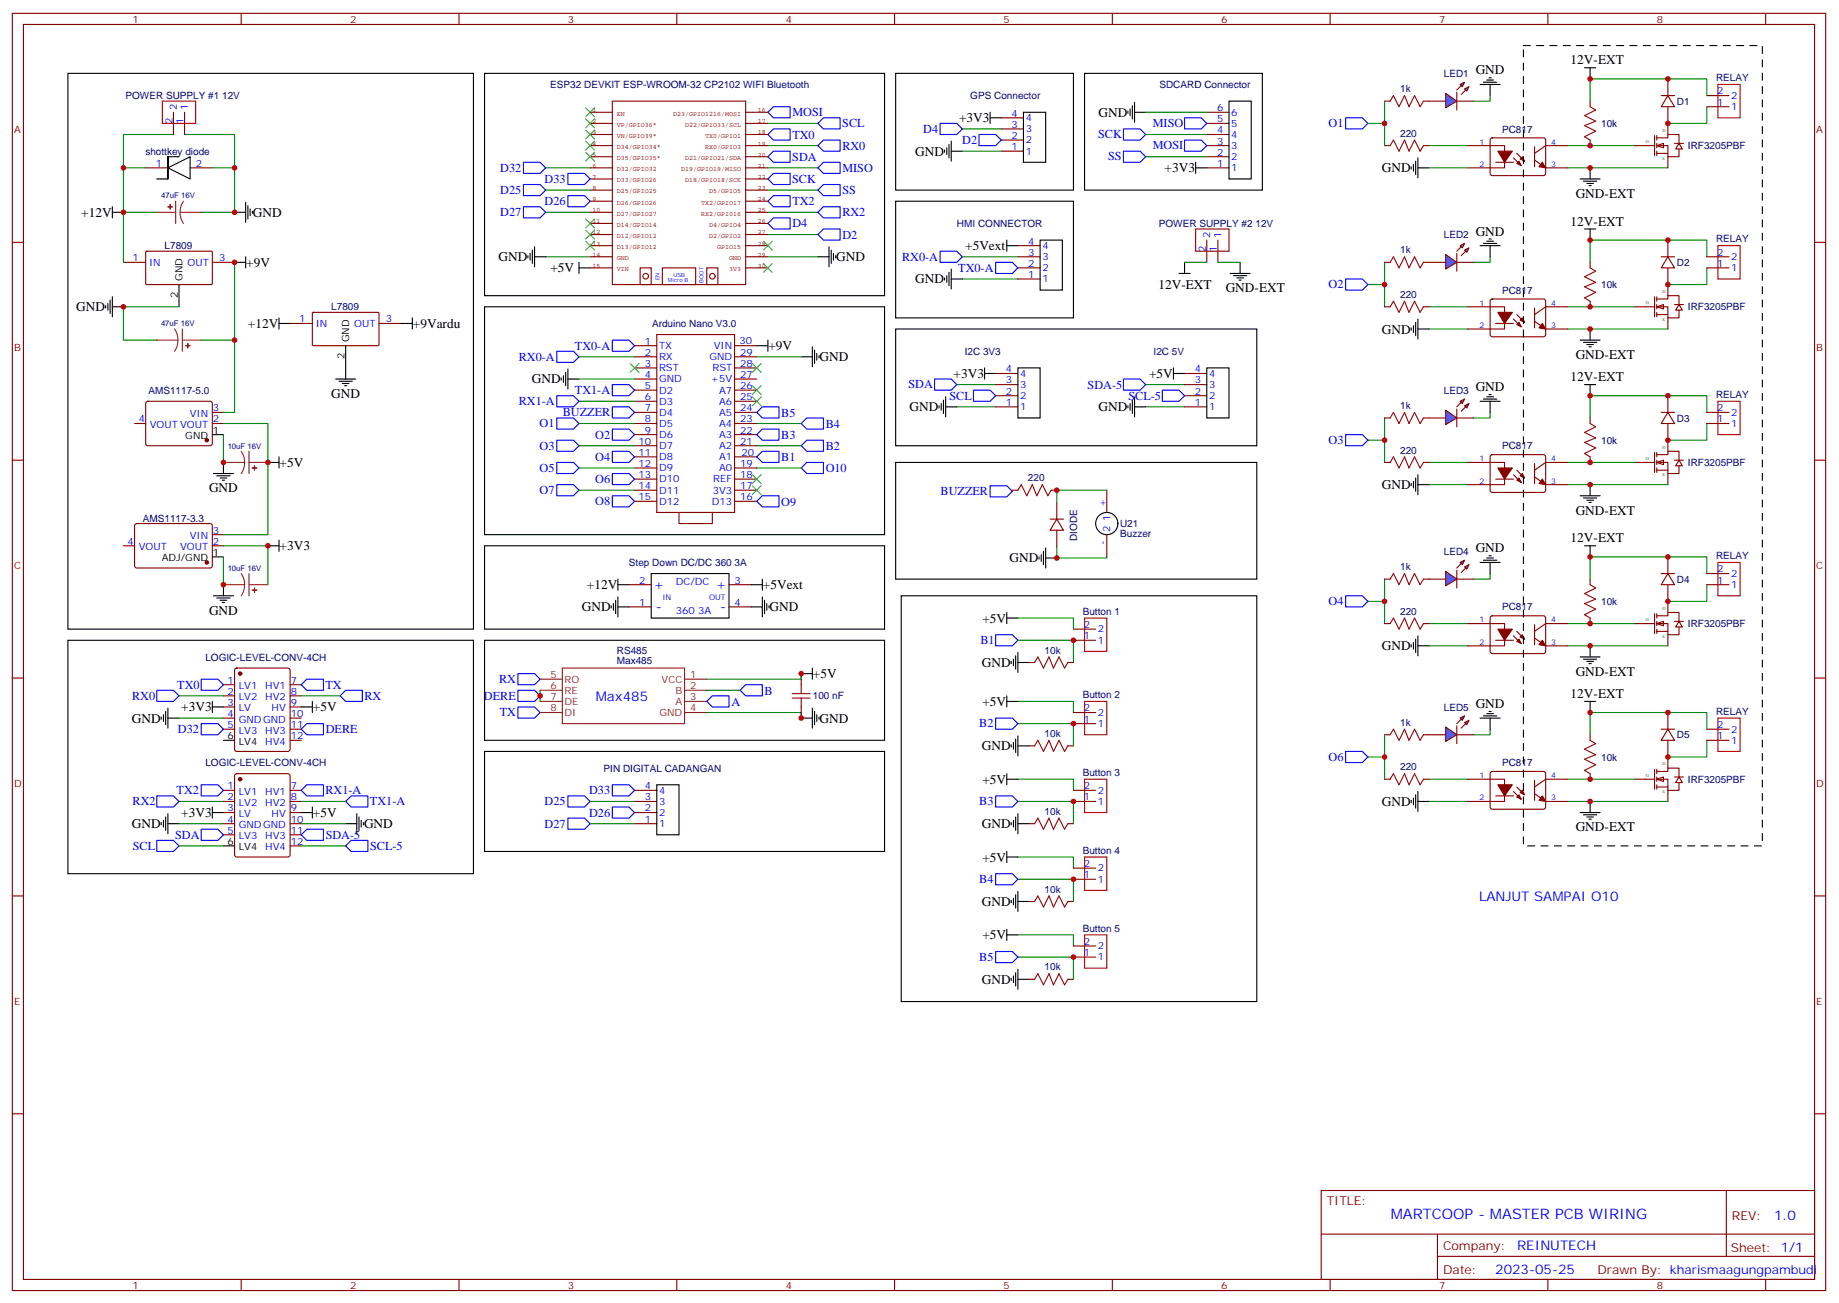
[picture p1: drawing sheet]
<svg xmlns="http://www.w3.org/2000/svg" width="584mm" height="414mm" viewBox="0 0 584 414" stroke-linecap="round" stroke-linejoin="round" font-family="sans-serif">
<defs><g id="words">
<text font-size="4.6" fill="#00f" x="441.6" y="386.9">MARTCOOP - MASTER PCB WIRING</text>
<g font-size="4.2">
<text x="468.5" y="23.6">GND</text>
<text x="498.7" y="20.4">12V-EXT</text>
<text x="304.5" y="38.8">+3V3</text>
<text x="348.8" y="37">GND</text>
<text x="290.6" y="49.4">GND</text>
<text x="369.8" y="54.7">+3V3</text>
<text x="438.7" y="54.7">GND</text>
<text x="500.3" y="62.8">GND-EXT</text>
<text x="25.8" y="68.8">+12V</text>
<text x="80.3" y="68.8">GND</text>
<text x="498.7" y="71.6">12V-EXT</text>
<text x="468.5" y="74.8">GND</text>
<text x="158.3" y="82.9">GND</text>
<text x="265.5" y="82.9">GND</text>
<text x="306.4" y="79.4">+5Vext</text>
<text x="78.2" y="84.7">+9V</text>
<text x="174.8" y="86.5">+5V</text>
<text x="290.6" y="90">GND</text>
<text x="367.8" y="91.7">12V-EXT</text>
<text x="389.2" y="92.8">GND-EXT</text>
<text x="24.2" y="98.8">GND</text>
<text x="78.7" y="104.1">+12V</text>
<text x="131.1" y="104.1">+9Vardu</text>
<text x="438.7" y="105.9">GND</text>
<text x="244" y="111.1">+9V</text>
<text x="500.3" y="113.9">GND-EXT</text>
<text x="260.2" y="114.7">GND</text>
<text x="302.7" y="119.9">+3V3</text>
<text x="364.8" y="120">+5V</text>
<text x="168.9" y="121.7">GND</text>
<text x="468.5" y="124.1">GND</text>
<text x="498.7" y="121">12V-EXT</text>
<text x="105.2" y="126.3">GND</text>
<text x="288.8" y="130.5">GND</text>
<text x="348.8" y="130.5">GND</text>
<text x="88.8" y="148.2">+5V</text>
<text x="438.7" y="155.2">GND</text>
<text x="66.4" y="156.3">GND</text>
<text x="500.3" y="163.3">GND-EXT</text>
<text x="498.7" y="172.1">12V-EXT</text>
<text x="88.8" y="174.7">+3V3</text>
<text x="320.5" y="178.5">GND</text>
<text x="468.5" y="175.3">GND</text>
<text x="186.3" y="187">+12V</text>
<text x="242.2" y="187">+5Vext</text>
<text x="66.4" y="195.1">GND</text>
<text x="184.7" y="194">GND</text>
<text x="244.3" y="194">GND</text>
<text x="311.9" y="197.6">+5V</text>
<text x="438.7" y="206.4">GND</text>
<text x="258.1" y="215.2">+5V</text>
<text x="311.7" y="211.7">GND</text>
<text x="500.3" y="214.5">GND-EXT</text>
<text x="498.7" y="221.5">12V-EXT</text>
<text x="57.6" y="225.8">+3V3</text>
<text x="99.3" y="225.8">+5V</text>
<text x="311.9" y="224">+5V</text>
<text x="468.5" y="224.7">GND</text>
<text x="41.8" y="229.3">GND</text>
<text x="260.2" y="229.3">GND</text>
<text x="311.7" y="238.1">GND</text>
<text x="311.9" y="248.7">+5V</text>
<text x="438.7" y="255.8">GND</text>
<text x="41.8" y="262.8">GND</text>
<text x="57.6" y="259.3">+3V3</text>
<text x="99.3" y="259.3">+5V</text>
<text x="115.6" y="262.8">GND</text>
<text x="311.7" y="262.8">GND</text>
<text x="500.3" y="263.9">GND-EXT</text>
<text x="311.9" y="273.4">+5V</text>
<text x="311.7" y="287.5">GND</text>
<text x="311.9" y="298.1">+5V</text>
<text x="311.7" y="312.2">GND</text>
</g>
<g font-size="4.2" fill="#00f">
<text x="207.5" y="187">+</text>
<text x="227.2" y="187">+</text>
<text x="208.2" y="194">-</text>
<text x="228.6" y="194">-</text>
<text x="189.1" y="222.6">Max485</text>
<text x="469.6" y="286.1">LANJUT SAMPAI O10</text>
<text x="563.3" y="387.1">1.0</text>
<text x="481.7" y="396.6">REINUTECH</text>
<text x="474.7" y="404.5">2023-05-25</text>
</g>
<g font-size="3.9" fill="#00f">
<text x="251.6" y="36.9">MOSI</text>
<text x="267.4" y="40.4">SCL</text>
<text x="366" y="40.4">MISO</text>
<text x="421.8" y="40.4">O1</text>
<text x="251.6" y="44">TX0</text>
<text x="267.4" y="47.5">RX0</text>
<text x="293.1" y="42.1">D4</text>
<text x="305.5" y="45.7">D2</text>
<text x="348.7" y="43.8">SCK</text>
<text x="366" y="47.4">MOSI</text>
<text x="251.5" y="51.1">SDA</text>
<text x="351.8" y="50.9">SS</text>
<text x="158.8" y="54.5">D32</text>
<text x="172.9" y="58">D33</text>
<text x="251.5" y="58.1">SCK</text>
<text x="267.4" y="54.5">MISO</text>
<text x="158.8" y="61.6">D25</text>
<text x="172.9" y="65.1">D26</text>
<text x="251.6" y="65.1">TX2</text>
<text x="267.4" y="61.7">SS</text>
<text x="158.8" y="68.6">D27</text>
<text x="267.4" y="68.6">RX2</text>
<text x="251.6" y="72.2">D4</text>
<text x="267.4" y="75.7">D2</text>
<text x="286.4" y="82.7">RX0-A</text>
<text x="304.2" y="86.3">TX0-A</text>
<text x="421.8" y="91.5">O2</text>
<text x="182.5" y="111">TX0-A</text>
<text x="164.7" y="114.5">RX0-A</text>
<text x="182.5" y="125.1">TX1-A</text>
<text x="288.5" y="123.2">SDA</text>
<text x="345.3" y="123.3">SDA-5</text>
<text x="164.7" y="128.6">RX1-A</text>
<text x="301.5" y="126.8">SCL</text>
<text x="358.3" y="126.9">SCL-5</text>
<text x="171.3" y="135.7">O1</text>
<text x="178.7" y="132.1">BUZZER</text>
<text x="248" y="132.2">B5</text>
<text x="262.2" y="135.8">B4</text>
<text x="171.3" y="142.7">O3</text>
<text x="189" y="139.2">O2</text>
<text x="248" y="139.3">B3</text>
<text x="262.2" y="142.8">B2</text>
<text x="421.8" y="140.9">O3</text>
<text x="171.3" y="149.8">O5</text>
<text x="189" y="146.2">O4</text>
<text x="248" y="146.3">B1</text>
<text x="262.2" y="149.9">O10</text>
<text x="189" y="153.3">O6</text>
<text x="171.3" y="156.8">O7</text>
<text x="189" y="160.4">O8</text>
<text x="248" y="160.5">O9</text>
<text x="298.6" y="157.2">BUZZER</text>
<text x="421.8" y="192">O4</text>
<text x="311.3" y="204.4">B1</text>
<text x="56.3" y="218.5">TX0</text>
<text x="103.4" y="218.6">TX</text>
<text x="158.4" y="216.7">RX</text>
<text x="242.7" y="220.4">B</text>
<text x="42" y="222.1">RX0</text>
<text x="115.7" y="222.2">RX</text>
<text x="153.6" y="222.1">DERE</text>
<text x="158.7" y="227.3">TX</text>
<text x="232.3" y="224">A</text>
<text x="56.5" y="232.7">D32</text>
<text x="103.4" y="232.7">DERE</text>
<text x="310.9" y="230.9">B2</text>
<text x="421.8" y="241.4">O6</text>
<text x="42.1" y="255.6">RX2</text>
<text x="56.1" y="252">TX2</text>
<text x="103.3" y="252.1">RX1-A</text>
<text x="117.5" y="255.6">TX1-A</text>
<text x="172.9" y="255.6">D25</text>
<text x="187" y="252.1">D33</text>
<text x="310.9" y="255.6">B3</text>
<text x="172.9" y="262.7">D27</text>
<text x="187" y="259.1">D26</text>
<text x="42.2" y="269.7">SCL</text>
<text x="55.6" y="266.1">SDA</text>
<text x="103.4" y="266.1">SDA-5</text>
<text x="117.5" y="269.7">SCL-5</text>
<text x="310.9" y="280.3">B4</text>
<text x="310.9" y="305">B5</text>
</g>
<g font-size="3.9" fill="#800">
<text x="421.3" y="382.4">TITLE:</text>
<text x="549.9" y="387.1">REV:</text>
<text x="458.2" y="396.6">Company:</text>
<text x="549.5" y="397.2">Sheet: 1/1</text>
<text x="458.2" y="404.3">Date:</text>
<text x="507.2" y="404.4">Drawn By: kharismaagungpambudi</text>
</g>
<g font-size="3.2" fill="#800">
<text x="42" y="7.2">1</text>
<text x="111.2" y="7.2">2</text>
<text x="180.3" y="7.2">3</text>
<text x="249.4" y="7.2">4</text>
<text x="318.6" y="7.2">5</text>
<text x="387.7" y="7.2">6</text>
<text x="456.9" y="7.2">7</text>
<text x="526" y="7.2">8</text>
<text x="4.4" y="42.3">A</text>
<text x="576.7" y="42.3">A</text>
<text x="4.4" y="111.5">B</text>
<text x="576.7" y="111.5">B</text>
<text x="4.4" y="180.6">C</text>
<text x="576.7" y="180.6">C</text>
<text x="4.4" y="249.8">D</text>
<text x="576.7" y="249.8">D</text>
<text x="4.4" y="318.9">E</text>
<text x="576.7" y="318.9">E</text>
<text x="42" y="409">1</text>
<text x="111.2" y="409">2</text>
<text x="180.3" y="409">3</text>
<text x="249.4" y="409">4</text>
<text x="318.6" y="409">5</text>
<text x="387.7" y="409">6</text>
<text x="456.9" y="409">7</text>
<text x="526" y="409">8</text>
</g>
<g font-size="3.2" fill="#000080">
<text x="174.7" y="28">ESP32 DEVKIT ESP-WROOM-32 CP2102 WIFI Bluetooth</text>
<text x="368.1" y="27.9">SDCARD Connector</text>
<text x="444.5" y="29.3">1k</text>
<text x="458.4" y="24.4">LED1</text>
<text x="544.8" y="25.8">RELAY</text>
<text x="39.8" y="31.5">POWER SUPPLY #1 12V</text>
<text x="308.1" y="31.5">GPS Connector</text>
<text x="532.4" y="33.3">D1</text>
<text x="508.4" y="40.3">10k</text>
<text x="444.5" y="43.4">220</text>
<text x="476.9" y="42.1">PC817</text>
<text x="535.9" y="47.4">IRF3205PBF</text>
<text x="46.2" y="49.1">shottkey diode</text>
<text x="303.8" y="72.1">HMI CONNECTOR</text>
<text x="367.9" y="72.1">POWER SUPPLY #2 12V</text>
<text x="458.4" y="75.6">LED2</text>
<text x="544.8" y="76.9">RELAY</text>
<text x="52.3" y="79.1">L7809</text>
<text x="444.5" y="80.4">1k</text>
<text x="532.4" y="84.4">D2</text>
<text x="444.5" y="94.5">220</text>
<text x="476.9" y="93.2">PC817</text>
<text x="508.4" y="91.5">10k</text>
<text x="105.2" y="98.5">L7809</text>
<text x="535.9" y="98.5">IRF3205PBF</text>
<text x="207" y="103.8">Arduino Nano V3.0</text>
<text x="306.3" y="112.6">I2C 3V3</text>
<text x="366.3" y="112.6">I2C 5V</text>
<text x="47.1" y="125">AMS1117-5.0</text>
<text x="458.4" y="125">LED3</text>
<text x="444.5" y="129.8">1k</text>
<text x="544.8" y="126.3">RELAY</text>
<text x="532.4" y="133.8">D3</text>
<text x="444.5" y="143.9">220</text>
<text x="476.9" y="142.6">PC817</text>
<text x="508.4" y="140.8">10k</text>
<text x="535.9" y="147.9">IRF3205PBF</text>
<text x="326.4" y="152.8">220</text>
<text x="45.3" y="165.5">AMS1117-3.3</text>
<text x="355.6" y="167.3">U21</text>
<text x="342" y="171.7" transform="rotate(-90 342 171.7)">DIODE</text>
<text x="355.6" y="170.5">Buzzer</text>
<text x="199.7" y="179.7">Step Down DC/DC 360 3A</text>
<text x="458.4" y="176.1">LED4</text>
<text x="544.8" y="177.4">RELAY</text>
<text x="444.5" y="181">1k</text>
<text x="532.4" y="185">D4</text>
<text x="508.4" y="192">10k</text>
<text x="343.7" y="195.1">Button 1</text>
<text x="444.5" y="195.1">220</text>
<text x="476.9" y="193.7">PC817</text>
<text x="535.9" y="199.1">IRF3205PBF</text>
<text x="65.2" y="209.6">LOGIC-LEVEL-CONV-4CH</text>
<text x="195.8" y="207.6">RS485</text>
<text x="331.7" y="207.4">10k</text>
<text x="195.8" y="210.8">Max485</text>
<text x="258.1" y="222">100 nF</text>
<text x="343.7" y="221.5">Button 2</text>
<text x="458.4" y="225.5">LED5</text>
<text x="544.8" y="226.8">RELAY</text>
<text x="331.7" y="233.9">10k</text>
<text x="444.5" y="230.4">1k</text>
<text x="532.4" y="234.4">D5</text>
<text x="65.2" y="243.1">LOGIC-LEVEL-CONV-4CH</text>
<text x="191.7" y="244.9">PIN DIGITAL CADANGAN</text>
<text x="444.5" y="244.5">220</text>
<text x="476.9" y="243.1">PC817</text>
<text x="508.4" y="241.4">10k</text>
<text x="343.7" y="246.2">Button 3</text>
<text x="535.9" y="248.5">IRF3205PBF</text>
<text x="331.7" y="258.6">10k</text>
<text x="343.7" y="270.9">Button 4</text>
<text x="331.7" y="283.3">10k</text>
<text x="343.7" y="295.6">Button 5</text>
<text x="331.7" y="308">10k</text>
</g>
<g font-size="3.2" fill="#00f">
<text x="545.2" y="30">2</text>
<text x="56.1" y="34.9" transform="rotate(-90 56.1 34.9)">2</text>
<text x="59.7" y="34.9" transform="rotate(-90 59.7 34.9)">1</text>
<text x="386.4" y="35.3">6</text>
<text x="545.2" y="33.5">1</text>
<text x="549.7" y="34.9">1</text>
<text x="549.7" y="31.4">2</text>
<text x="54.7" y="39.4" transform="rotate(-90 54.7 39.4)">2</text>
<text x="58.2" y="39.4" transform="rotate(-90 58.2 39.4)">1</text>
<text x="321.2" y="40.6">3</text>
<text x="321.2" y="37">4</text>
<text x="325.6" y="42">3</text>
<text x="325.6" y="38.5">4</text>
<text x="386.4" y="38.8">5</text>
<text x="390.9" y="40.2">5</text>
<text x="390.9" y="36.7">6</text>
<text x="321.2" y="47.6">1</text>
<text x="321.2" y="44.1">2</text>
<text x="325.6" y="45.5">2</text>
<text x="386.4" y="45.9">3</text>
<text x="386.4" y="42.3">4</text>
<text x="390.9" y="47.3">3</text>
<text x="390.9" y="43.7">4</text>
<text x="49.5" y="52.9">1</text>
<text x="62.1" y="52.9">2</text>
<text x="325.6" y="49">1</text>
<text x="386.4" y="52.9">1</text>
<text x="386.4" y="49.4">2</text>
<text x="390.9" y="50.8">2</text>
<text x="390.9" y="54.3">1</text>
<text x="326.5" y="77.6">4</text>
<text x="384.2" y="75.5" transform="rotate(-90 384.2 75.5)">2</text>
<text x="387.7" y="75.5" transform="rotate(-90 387.7 75.5)">1</text>
<text x="42.1" y="82.9">1</text>
<text x="69.5" y="82.9">3</text>
<text x="326.5" y="81.1">3</text>
<text x="330.9" y="82.5">3</text>
<text x="330.9" y="79">4</text>
<text x="382.8" y="80" transform="rotate(-90 382.8 80)">2</text>
<text x="386.3" y="80" transform="rotate(-90 386.3 80)">1</text>
<text x="545.2" y="81.1">2</text>
<text x="549.7" y="82.5">2</text>
<text x="47.3" y="84.3">IN</text>
<text x="59.6" y="84.3">OUT</text>
<text x="326.5" y="88.2">1</text>
<text x="326.5" y="84.7">2</text>
<text x="330.9" y="89.6">1</text>
<text x="330.9" y="86.1">2</text>
<text x="545.2" y="84.7">1</text>
<text x="549.7" y="86.1">1</text>
<text x="95" y="102.3">1</text>
<text x="100.2" y="103.7">IN</text>
<text x="112.5" y="103.7">OUT</text>
<text x="122.4" y="102.3">3</text>
<text x="204.7" y="109.4">1</text>
<text x="204.7" y="112.9">2</text>
<text x="209.2" y="110.8">TX</text>
<text x="226.6" y="110.8">VIN</text>
<text x="234.8" y="109.2">30</text>
<text x="235" y="112.9">29</text>
<text x="204.7" y="116.4">3</text>
<text x="204.7" y="119.9">4</text>
<text x="209.2" y="114.3">RX</text>
<text x="209.2" y="117.8">RST</text>
<text x="225.2" y="114.3">GND</text>
<text x="226.2" y="117.8">RST</text>
<text x="235" y="116.4">28</text>
<text x="235" y="119.9">27</text>
<text x="319.4" y="118.2">4</text>
<text x="323.9" y="119.6">4</text>
<text x="379.4" y="118.2">4</text>
<text x="383.9" y="119.6">4</text>
<text x="204.7" y="123.5">5</text>
<text x="209.2" y="121.4">GND</text>
<text x="209.2" y="124.9">D2</text>
<text x="225.7" y="121.4">+5V</text>
<text x="228.3" y="124.9">A7</text>
<text x="235" y="123.5">26</text>
<text x="319.4" y="125.2">2</text>
<text x="319.4" y="121.7">3</text>
<text x="323.9" y="123.1">3</text>
<text x="379.4" y="125.2">2</text>
<text x="379.4" y="121.7">3</text>
<text x="383.9" y="123.1">3</text>
<text x="67.6" y="130.5">3</text>
<text x="204.7" y="127">6</text>
<text x="204.7" y="130.5">7</text>
<text x="209.2" y="128.4">D3</text>
<text x="209.2" y="131.9">D4</text>
<text x="228.3" y="128.4">A6</text>
<text x="228.3" y="131.9">A5</text>
<text x="235" y="127">25</text>
<text x="235" y="130.5">24</text>
<text x="319.4" y="128.8">1</text>
<text x="323.9" y="130.2">1</text>
<text x="323.9" y="126.6">2</text>
<text x="379.4" y="128.8">1</text>
<text x="383.9" y="130.2">1</text>
<text x="383.9" y="126.6">2</text>
<text x="545.2" y="130.5">2</text>
<text x="549.7" y="131.9">2</text>
<text x="44.1" y="134.1">4</text>
<text x="47.6" y="135.8">VOUT VOUT</text>
<text x="60.2" y="132.3">VIN</text>
<text x="67.6" y="134.1">2</text>
<text x="204.7" y="134.1">8</text>
<text x="204.7" y="137.6">9</text>
<text x="209.2" y="135.5">D5</text>
<text x="228.3" y="135.5">A4</text>
<text x="235" y="134.1">23</text>
<text x="235" y="137.6">22</text>
<text x="545.2" y="134.1">1</text>
<text x="549.7" y="135.5">1</text>
<text x="202.7" y="141.1">10</text>
<text x="209.2" y="139">D6</text>
<text x="209.2" y="142.5">D7</text>
<text x="228.3" y="139">A3</text>
<text x="228.3" y="142.5">A2</text>
<text x="235" y="141.1">21</text>
<text x="202.7" y="144.6">11</text>
<text x="202.7" y="148.2">12</text>
<text x="209.2" y="146">D8</text>
<text x="209.2" y="149.6">D9</text>
<text x="228.3" y="146">A1</text>
<text x="228.3" y="149.6">A0</text>
<text x="235" y="148.2">19</text>
<text x="235.4" y="144.6">20</text>
<text x="202.7" y="155.2">14</text>
<text x="202.7" y="151.7">13</text>
<text x="209.2" y="153.1">D10</text>
<text x="226.5" y="153.1">REF</text>
<text x="235" y="151.7">18</text>
<text x="235" y="155.2">17</text>
<text x="202.7" y="158.7">15</text>
<text x="209.2" y="156.6">D11</text>
<text x="209.2" y="160.2">D12</text>
<text x="226" y="160.2">D13</text>
<text x="226.3" y="156.6">3V3</text>
<text x="235" y="158.7">16</text>
<text x="351" y="160.9" transform="rotate(-90 351 160.9)">+</text>
<text x="352.5" y="165.4" transform="rotate(-90 352.5 165.4)">1</text>
<text x="40.5" y="172.9">4</text>
<text x="60.2" y="171.1">VIN</text>
<text x="67.6" y="172.9">2</text>
<text x="67.6" y="169.3">3</text>
<text x="351" y="172.9" transform="rotate(-90 351 172.9)">-</text>
<text x="352.5" y="169" transform="rotate(-90 352.5 169)">2</text>
<text x="44" y="174.6">VOUT</text>
<text x="57.2" y="174.6">VOUT</text>
<text x="203" y="185.2">2</text>
<text x="214.5" y="185.6">DC/DC</text>
<text x="233.2" y="185.2">3</text>
<text x="545.2" y="185.2">1</text>
<text x="545.2" y="181.7">2</text>
<text x="549.7" y="183.1">2</text>
<text x="549.7" y="186.6">1</text>
<text x="203" y="192.3">1</text>
<text x="214.5" y="194.7">360 3A</text>
<text x="233.2" y="192.3">4</text>
<text x="344.1" y="202.8">1</text>
<text x="344.1" y="199.3">2</text>
<text x="348.6" y="200.7">2</text>
<text x="348.6" y="204.3">1</text>
<text x="72.3" y="220.5">2</text>
<text x="72.3" y="217">1</text>
<text x="75.8" y="218.7">LV1</text>
<text x="84.2" y="218.7">HV1</text>
<text x="92.3" y="217">7</text>
<text x="92.3" y="220.5">8</text>
<text x="72.3" y="227.5">4</text>
<text x="72.3" y="224">3</text>
<text x="75.8" y="225.8">LV</text>
<text x="75.8" y="222.2">LV2</text>
<text x="84.2" y="222.2">HV2</text>
<text x="86.3" y="225.8">HV</text>
<text x="92.3" y="224">9</text>
<text x="92.3" y="227.5">10</text>
<text x="344.1" y="225.8">2</text>
<text x="348.6" y="227.2">2</text>
<text x="72.3" y="231.1">5</text>
<text x="75.8" y="232.8">LV3</text>
<text x="75.8" y="229.3">GNDGND</text>
<text x="84.2" y="232.8">HV3</text>
<text x="92.3" y="231.1">11</text>
<text x="344.1" y="229.3">1</text>
<text x="348.6" y="230.7">1</text>
<text x="545.2" y="231.1">2</text>
<text x="549.7" y="232.5">2</text>
<text x="84.2" y="236.4">HV4</text>
<text x="92.3" y="234.6">12</text>
<text x="545.2" y="234.6">1</text>
<text x="549.7" y="236">1</text>
<text x="72.3" y="250.5">1</text>
<text x="92.3" y="250.5">7</text>
<text x="204.7" y="250.5">4</text>
<text x="209.2" y="251.9">4</text>
<text x="344.1" y="250.5">2</text>
<text x="348.6" y="251.9">2</text>
<text x="72.3" y="257.5">3</text>
<text x="72.3" y="254">2</text>
<text x="75.8" y="255.8">LV2</text>
<text x="75.8" y="252.2">LV1</text>
<text x="84.2" y="252.2">HV1</text>
<text x="84.2" y="255.8">HV2</text>
<text x="92.3" y="254">8</text>
<text x="92.3" y="257.5">9</text>
<text x="204.7" y="257.5">2</text>
<text x="204.7" y="254">3</text>
<text x="209.2" y="255.4">3</text>
<text x="344.1" y="254">1</text>
<text x="348.6" y="255.4">1</text>
<text x="72.3" y="261.1">4</text>
<text x="75.8" y="262.8">GNDGND</text>
<text x="75.8" y="259.3">LV</text>
<text x="86.3" y="259.3">HV</text>
<text x="92.3" y="261.1">10</text>
<text x="204.7" y="261.1">1</text>
<text x="209.2" y="262.5">1</text>
<text x="209.2" y="258.9">2</text>
<text x="72.3" y="264.6">5</text>
<text x="75.8" y="266.3">LV3</text>
<text x="84.2" y="266.3">HV3</text>
<text x="84.2" y="269.9">HV4</text>
<text x="92.3" y="264.6">11</text>
<text x="92.3" y="268.1">12</text>
<text x="344.1" y="275.2">2</text>
<text x="344.1" y="278.7">1</text>
<text x="348.6" y="280.1">1</text>
<text x="348.6" y="276.6">2</text>
<text x="344.1" y="299.9">2</text>
<text x="344.1" y="303.4">1</text>
<text x="348.6" y="304.8">1</text>
<text x="348.6" y="301.3">2</text>
</g>
<g font-size="3.2">
<text x="57.9" y="89.3" transform="rotate(-90 57.9 89.3)">GND</text>
<text x="56.5" y="94.4" transform="rotate(-90 56.5 94.4)">2</text>
<text x="109.4" y="113.8" transform="rotate(-90 109.4 113.8)">2</text>
<text x="110.8" y="108.7" transform="rotate(-90 110.8 108.7)">GND</text>
<text x="67.6" y="137.6">1</text>
<text x="58.8" y="139.3">GND</text>
<text x="51.3" y="178.2">ADJ/GND</text>
<text x="67.6" y="176.4">1</text>
<text x="72.3" y="234.6">6</text>
<text x="75.8" y="236.4">LV4</text>
<text x="72.3" y="268.1">6</text>
<text x="75.8" y="269.9">LV4</text>
</g>
<g font-size="3.2" fill="#8d2323">
<text x="174.8" y="215.2">5</text>
<text x="219.1" y="215.2">1</text>
<text x="174.8" y="218.7">6</text>
<text x="179.2" y="216.6">RO</text>
<text x="179.2" y="220.1">RE</text>
<text x="210" y="216.6">VCC</text>
<text x="214.5" y="220.1">B</text>
<text x="219.1" y="218.7">2</text>
<text x="174.8" y="222.2">7</text>
<text x="174.8" y="225.8">8</text>
<text x="179.2" y="223.7">DE</text>
<text x="179.2" y="227.2">DI</text>
<text x="209.4" y="227.2">GND</text>
<text x="214.5" y="223.7">A</text>
<text x="219.1" y="222.2">3</text>
<text x="219.1" y="225.8">4</text>
</g>
<g font-size="2.5" fill="#00f">
<text x="469.8" y="45.9">1</text>
<text x="492.5" y="45.9">4</text>
<text x="469.8" y="52.9">2</text>
<text x="492.5" y="52.9">3</text>
<text x="469.8" y="97">1</text>
<text x="492.5" y="97">4</text>
<text x="469.8" y="104.1">2</text>
<text x="492.5" y="104.1">3</text>
<text x="469.8" y="146.4">1</text>
<text x="492.5" y="146.4">4</text>
<text x="469.8" y="153.5">2</text>
<text x="492.5" y="153.5">3</text>
<text x="210.3" y="190.5">IN</text>
<text x="225.1" y="190.5">OUT</text>
<text x="469.8" y="197.6">1</text>
<text x="492.5" y="197.6">4</text>
<text x="469.8" y="204.6">2</text>
<text x="492.5" y="204.6">3</text>
<text x="469.8" y="246.9">1</text>
<text x="492.5" y="246.9">4</text>
<text x="469.8" y="254">2</text>
<text x="492.5" y="254">3</text>
</g>
<g font-size="2.5" fill="#000080">
<text x="51.2" y="63">47uF 16V</text>
<text x="51.1" y="103.5">47uF 16V</text>
<text x="72.3" y="142.3">10uF 16V</text>
<text x="72.3" y="181.2">10uF 16V</text>
</g>
<g font-size="2.1" fill="#840000">
<text x="188.1" y="35.6">1</text>
<text x="240.6" y="35.6">16</text>
<text x="188.1" y="39.1">2</text>
<text x="195.8" y="36.7">EN</text>
<text x="195.8" y="40.2">VP/GPIO36*</text>
<text x="213.7" y="36.7">D23/GPIO1216/MOSI</text>
<text x="217.6" y="40.2">D22/GPIO33/SCL</text>
<text x="240.6" y="39.1">17</text>
<text x="188.1" y="42.7">3</text>
<text x="188.1" y="46.2">4</text>
<text x="195.8" y="43.7">VN/GPIO39*</text>
<text x="195.8" y="47.3">D34/GPIO34*</text>
<text x="223.9" y="43.7">TX0/GPIO1</text>
<text x="223.9" y="47.3">RX0/GPIO3</text>
<text x="240.6" y="42.7">18</text>
<text x="240.6" y="46.2">19</text>
<text x="188.1" y="49.7">5</text>
<text x="188.1" y="53.2">6</text>
<text x="195.8" y="50.8">D35/GPIO35*</text>
<text x="217.6" y="50.8">D21/GPIO21/SDA</text>
<text x="240.6" y="49.7">20</text>
<text x="240.6" y="53.2">21</text>
<text x="188.1" y="56.8">7</text>
<text x="195.8" y="54.3">D32/GPIO32</text>
<text x="195.8" y="57.9">D33/GPIO26</text>
<text x="216.3" y="54.3">D19/GPIO19/MISO</text>
<text x="217.6" y="57.9">D18/GPIO18/SCK</text>
<text x="240.6" y="56.8">22</text>
<text x="188.1" y="60.3">8</text>
<text x="188.1" y="63.8">9</text>
<text x="195.8" y="61.4">D25/GPIO25</text>
<text x="195.8" y="64.9">D26/GPIO26</text>
<text x="222.6" y="64.9">TX2/GPIO17</text>
<text x="225.2" y="61.4">D5/GPIO5</text>
<text x="240.6" y="60.3">23</text>
<text x="240.6" y="63.8">24</text>
<text x="188.1" y="67.3">10</text>
<text x="188.1" y="70.9">11</text>
<text x="195.8" y="68.4">D27/GPIO27</text>
<text x="195.8" y="72">D14/GPIO14</text>
<text x="222.6" y="68.4">RX2/GPI016</text>
<text x="225.2" y="72">D4/GPIO4</text>
<text x="240.6" y="67.3">25</text>
<text x="240.6" y="70.9">26</text>
<text x="188.1" y="74.4">12</text>
<text x="188.1" y="77.9">13</text>
<text x="195.8" y="75.5">D12/GPIO12</text>
<text x="225.2" y="75.5">D2/GPIO2</text>
<text x="240.6" y="74.4">27</text>
<text x="240.6" y="77.9">28</text>
<text x="188.1" y="81.5">14</text>
<text x="195.8" y="79">D13/GPIO12</text>
<text x="195.8" y="82.5">GND</text>
<text x="227.7" y="79">GPIO15</text>
<text x="231.5" y="82.5">GND</text>
<text x="240.6" y="81.5">29</text>
<text x="188.1" y="85">15</text>
<text x="195.8" y="86.1">VIN</text>
<text x="231.5" y="86.1">3V3</text>
<text x="240.6" y="85">30</text>
</g>
<g font-size="1.8" fill="#00f">
<text x="209.4" y="89" transform="rotate(-90 209.4 89)">EN</text>
<text x="212.1" y="89.6">Micro B</text>
<text x="213.8" y="87.8">USB</text>
<text x="223.4" y="89.8" transform="rotate(-90 223.4 89.8)">BOOT</text>
</g>
<g font-size="1.4" fill="#238d23">
<text x="527.8" y="41.9">D</text>
<text x="522.5" y="45.4">G</text>
<text x="527.8" y="50.7">S</text>
<text x="527.8" y="93">D</text>
<text x="522.5" y="96.5">G</text>
<text x="527.8" y="101.8">S</text>
<text x="527.8" y="142.4">D</text>
<text x="522.5" y="145.9">G</text>
<text x="527.8" y="151.2">S</text>
<text x="522.5" y="197.1">G</text>
<text x="527.8" y="193.6">D</text>
<text x="527.8" y="202.4">S</text>
<text x="527.8" y="242.9">D</text>
<text x="522.5" y="246.5">G</text>
<text x="527.8" y="251.8">S</text>
</g>
</g></defs>
<g fill="none" stroke="#870000" stroke-width=".35">
<path d="M3.9 4.2h575.7v405.4h-575.7zM7.4 7.8h568.7v398.2h-568.7zM76.6 4.2v3.6M145.7 4.2v3.6M214.9 4.2v3.6M284 4.2v3.6M353.2 4.2v3.6M422.3 4.2v3.6M491.5 4.2v3.6M560.6 4.2v3.6M317.9 37.4h7M383.2 39.2h7"/>
<path d="M383.2 35.6h7M439.6 32.1h1.8M451.9 32.1h7.1M462.5 32.1h5.3M46.2 53.3h7.1M60.4 53.3h7M317.9 48h7M317.9 44.4h7M317.9 40.9h7M383.2 53.3h7M383.2 49.7h7M383.2 46.2h7"/>
<path d="M383.2 42.7h7M3.9 76.9h3.5M46.3 79.9l.3-.2 20.6 .1 .2 .3v10l-.3 .2h-20.7l-.2-.3zM323.2 78h7M576.1 76.9h3.5M39.2 83.3h7M67.4 83.3h7.1M99.2 99.3l.3-.2 20.7 .1 .1 .3v10l-.3 .2h-20.7l-.1-.3zM323.2 88.5h7M323.2 85h7M323.2 81.5h7M92.1 102.7h7.1"/>
<path d="M120.3 102.7h7.1M201.5 109.7h7M201.5 113.2h7M201.5 116.8h7M208.5 106.2h24.7v56.4h-24.7zM233.2 109.7h7.1M233.2 113.2h7.1M233.2 116.8h7.1M42.7 134.4h3.5M46.5 127.6l.5-.2h20l.4 .7-.1 12.9-.6 .5-20-.1-.5-.6v-12.7zM67.4 134.4h3.5M67.4 130.9h3.5"/>
<path d="M201.5 134.4h7M201.5 130.9h7M201.5 120.3h7M201.5 123.8h7M201.5 127.4h7M201.5 137.9h7M233.2 134.4h7.1M233.2 130.9h7.1M233.2 120.3h7.1M233.2 123.8h7.1M233.2 127.4h7.1M233.2 137.9h7.1"/>
<path d="M3.9 146h3.5M201.5 155.6h7M201.5 159.1h7M201.5 141.5h7M201.5 145h7M201.5 148.5h7M201.5 152h7M233.2 155.6h7.1M233.2 159.1h7.1M233.2 141.5h7.1M233.2 145h7.1M233.2 148.5h7.1"/>
<path d="M233.2 152h7.1M576.1 146h3.5M39.2 173.2h3.5M43 166.4l.4-.2h23.6l.4 .7-.1 12.9-.6 .5-23.5-.1-.5-.6v-12.7zM67.4 173.2h3.5M67.4 169.7h3.5M215.6 162.6v3.6h10.6v-3.6M199.7 192.6h7.1M199.7 185.6h7.1M231.5 192.6h7M231.5 185.6h7M3.9 215.2h3.5"/>
<path d="M70.9 217.3h3.6M74.7 212.2l.5-.2h16.2l.7 .5v25.3l-.5 .6-16.4 .1-.7-.5v-25.3zM92.1 217.3h3.5M254.4 213.8v3.5M576.1 215.2h3.5M70.9 220.8h3.6M70.9 224.4h3.6M70.9 227.9h3.6M70.9 231.4h3.6M92.1 220.8h3.5M92.1 224.4h3.5M92.1 227.9h3.5"/>
<path d="M92.1 231.4h3.5M92.1 234.9h3.5M254.4 224.4v3.5M70.9 250.8h3.6M70.9 254.4h3.6M70.9 257.9h3.6M74.7 245.7l.5-.2h16.2l.7 .5v25.3l-.5 .6-16.4 .1-.7-.5v-25.3zM92.1 250.8h3.5M92.1 254.4h3.5M92.1 257.9h3.5M70.9 261.4h3.6M70.9 264.9h3.6"/>
<path d="M92.1 261.4h3.5M92.1 264.9h3.5M92.1 268.5h3.5M3.9 284.3h3.5M576.1 284.3h3.5M3.9 353.5h3.5M576.1 353.5h3.5M419.5 377.8h156.6v28.2h-156.6zM548.1 377.8v20.9M419.5 391.7h156.5M456.4 398.7h119.6M456.4 391.7v14.1"/>
<path d="M76.6 406v3.6M145.7 406v3.6M214.9 406v3.6M284 406v3.6M353.2 406v3.6M422.3 406v3.6M491.5 406v3.6M560.6 406v3.6"/>
</g>
<g fill="none" stroke="#3c3" stroke-width=".35">
<path d="M185.9 34.2l2.9 2.8M185.9 37.7l2.9 2.9M188.8 34.2l-2.9 2.8M188.8 37.7l-2.9 2.9M185.9 41.3l2.9 2.8M185.9 44.8l2.9 2.8M185.9 48.3l2.9 2.9M188.8 41.3l-2.9 2.8M188.8 44.8l-2.9 2.8M188.8 48.3l-2.9 2.9M185.9 76.6l2.9 2.8M185.9 73l2.9 2.8"/>
<path d="M185.9 69.5l2.9 2.8M188.8 76.6l-2.9 2.8M188.8 73l-2.9 2.8M188.8 69.5l-2.9 2.8M242.4 76.6l2.8 2.8M245.2 76.6l-2.8 2.8M242.4 83.6l2.8 2.8M245.2 83.6l-2.8 2.8M200.1 115.4l2.8 2.8M202.9 115.4l-2.8 2.8M238.9 115.4l2.8 2.8M241.7 115.4l-2.8 2.8"/>
<path d="M238.9 122.4l2.8 2.8M238.9 125.9l2.8 2.9M241.7 122.4l-2.8 2.8M241.7 125.9l-2.8 2.9M238.9 154.2l2.8 2.8M241.7 154.2l-2.8 2.8"/>
</g>
<g fill="none" stroke="#008700" stroke-width=".35">
<path d="M243.8 39.2h15.9M363.7 35.6h19.5M39.2 53.3h7M55.1 42.7h-15.9v24.7M58.6 42.7h15.9v24.7h-10.6M67.4 53.3h7.1M173.2 53.3h14.2M243.8 53.3h15.9M243.8 46.2h15.9M305.5 48h12.4M305.5 40.9h12.4M363.7 49.7h19.5"/>
<path d="M363.7 42.7h19.5M39.2 67.4h10.6M39.2 67.4v15.9M173.2 60.3h14.2M173.2 67.4h14.2M243.8 60.3h15.9M243.8 67.4h15.9M243.8 74.4h15.9M56.8 97.4h-17.6v10.5h10.6M74.5 83.3v24.6h-10.6M173.2 81.5h14.2M243.8 81.5h15.9"/>
<path d="M305.5 81.5h17.7M305.5 88.5h17.7M74.5 107.9v23h-3.6M183.8 113.2h17.7M240.3 113.2h14.1M70.9 134.4h14.2v35.3h-14.2M70.9 137.9v8.9M183.8 120.3h17.7M183.8 127.4h17.7M183.8 134.4h17.7M183.8 155.6h17.7M183.8 148.5h17.7"/>
<path d="M183.8 141.5h17.7M70.9 173.2h14.2v12.4M70.9 176.7v8.9M171.5 219.1v3.5M224.4 219.1h10.6M254.4 213.8v1.7h-30M56.8 220.8h14.1M56.8 227.9h14.1M95.6 220.8h12.4M224.4 226.1h30v1.8M56.8 254.4h14.1M95.6 254.4h14.1"/>
<path d="M56.8 261.4h14.1M56.8 268.5h14.1M95.6 261.4h14.1M95.6 268.5h14.1"/>
</g>
<g fill="none" stroke="#00f" stroke-width=".35">
<path d="M245.6 33.9h5.3v3.5h-5.3l-1.8-1.8zM259.7 39.2l1.7-1.8h5.3v3.5h-5.3zM298.5 39.2h5.3l1.7 1.7-1.7 1.8h-5.3zM376.1 37.4h5.3l1.8 1.8-1.8 1.7h-5.3zM427.2 37.4h5.3l1.8 1.8-1.8 1.7h-5.3zM166.2 51.5h5.3l1.7 1.8-1.7 1.7h-5.3zM166.2 58.6h5.3l1.7 1.7-1.7 1.8h-5.3zM180.3 55h5.3l1.8 1.8-1.8 1.8h-5.3zM245.6 40.9h5.3v3.5h-5.3l-1.8-1.7zM245.6 48h5.3v3.5h-5.3l-1.8-1.8zM245.6 55h5.3v3.6h-5.3l-1.8-1.8zM259.7 53.3l1.7-1.8h5.3v3.5h-5.3z"/>
<path d="M259.7 46.2l1.7-1.8h5.3v3.6h-5.3zM310.8 42.7h5.3l1.8 1.7-1.8 1.8h-5.3zM356.7 48h5.3l1.7 1.7-1.7 1.8h-5.3zM356.7 40.9h5.3l1.7 1.8-1.7 1.7h-5.3zM376.1 44.4h5.3l1.8 1.8-1.8 1.8h-5.3zM166.2 65.6h5.3l1.7 1.8-1.7 1.7h-5.3zM180.3 62.1h5.3l1.8 1.8-1.8 1.7h-5.3zM243.8 70.9l1.8-1.8h5.3v3.6h-5.3zM245.6 62.1h5.3v3.5h-5.3l-1.8-1.7zM259.7 74.4l1.7-1.7h5.3v3.5h-5.3zM259.7 67.4l1.7-1.8h5.3v3.5h-5.3zM259.7 60.3l1.7-1.7h5.3v3.5h-5.3z"/>
<path d="M298.5 79.7h5.3l1.7 1.8-1.7 1.8h-5.3zM316.1 83.3h5.3l1.8 1.7-1.8 1.8h-5.3zM176.8 111.5h5.3l1.7 1.7-1.7 1.8h-5.3zM194.4 107.9h5.3l1.8 1.8-1.8 1.8h-5.3zM176.8 125.6h5.3l1.7 1.8-1.7 1.7h-5.3zM176.8 132.6h5.3l1.7 1.8-1.7 1.8h-5.3zM176.8 139.7h5.3l1.7 1.8-1.7 1.7h-5.3zM194.4 122.1h5.3l1.8 1.7-1.8 1.8h-5.3zM194.4 129.1h5.3l1.8 1.8-1.8 1.7h-5.3zM194.4 136.2h5.3l1.8 1.7-1.8 1.8h-5.3zM240.3 137.9l1.7-1.7h5.3v3.5h-5.3zM242 129.1h5.3v3.5h-5.3l-1.7-1.7z"/>
<path d="M254.4 134.4l1.8-1.8h5.2v3.6h-5.2zM176.8 146.8h5.3l1.7 1.7-1.7 1.8h-5.3zM176.8 153.8h5.3l1.7 1.8-1.7 1.7h-5.3zM194.4 143.2h5.3l1.8 1.8-1.8 1.8h-5.3zM194.4 150.3h5.3l1.8 1.7-1.8 1.8h-5.3zM194.4 157.3h5.3l1.8 1.8-1.8 1.8h-5.3zM240.3 159.1l1.7-1.8h5.3v3.6h-5.3zM240.3 145l1.7-1.8h5.3v3.6h-5.3zM254.4 148.5l1.8-1.7h5.2v3.5h-5.2zM254.4 141.5l1.8-1.8h5.2v3.5h-5.2zM49.8 219.1h5.3l1.7 1.7-1.7 1.8h-5.3zM63.9 215.5h5.3l1.7 1.8-1.7 1.8h-5.3z"/>
<path d="M95.6 217.3l1.8-1.8h5.3v3.6h-5.3zM164.4 219.1h5.3l1.8 1.7-1.8 1.8h-5.3zM164.4 213.8h5.3l1.8 1.7-1.8 1.8h-5.3zM235 219.1l1.7-1.8h5.3v3.5h-5.3zM63.9 229.7h5.3l1.7 1.7-1.7 1.8h-5.3zM108 220.8l1.7-1.7h5.3v3.5h-5.3zM164.4 224.4h5.3l1.8 1.7-1.8 1.8h-5.3zM224.4 222.6l1.8-1.8h5.3v3.6h-5.3zM49.8 252.6h5.3l1.7 1.8-1.7 1.7h-5.3zM63.9 249.1h5.3l1.7 1.7-1.7 1.8h-5.3zM95.6 250.8l1.8-1.7h5.3v3.5h-5.3zM109.7 254.4l1.8-1.8h5.3v3.5h-5.3z"/>
<path d="M49.8 266.7h5.3l1.7 1.8-1.7 1.7h-5.3zM63.9 263.2h5.3l1.7 1.7-1.7 1.8h-5.3zM95.6 264.9l1.8-1.7h5.3v3.5h-5.3zM109.7 268.5l1.8-1.8h5.3v3.5h-5.3z"/>
</g>
<g fill="none" stroke="#000" stroke-width=".35">
<path d="M21.6 23.3h128.7v176.4h-128.7zM153.8 23.3h127v70.5h-127zM284.4 23.3h56.4v37h-56.4zM314.4 37.4h3.5M314.4 35.6v3.6M324.9 35.6h7.1v15.9h-7.1zM344.3 23.3h56.5v37h-56.5zM358.1 35.3v.7M358.8 34.6v2.1M359.5 33.5v4.2M360.2 35.6h3.5M360.2 32.5v6.3"/>
<path d="M390.2 32.1h7.1v24.7h-7.1zM49.8 56.8h3.5M53.3 53.3l7.1-3.6v7.1zM56.8 49.7h-3.5v7.1v-7.1v3.6M299.9 47.6v.7M300.6 46.9v2.1M301.3 45.9v4.2M302 48h3.5M302 44.8v6.4M379.6 53.3h3.6M379.6 51.5v3.5M35.7 65.6v3.5"/>
<path d="M35.7 67.4h3.5M74.5 67.4h3.5M78 64.2v6.4M78.7 65.3v4.2M79.4 66.3v2.1M80.1 67v.7M169 79.4v4.2M169.7 78.3v6.4M263.2 78.3v6.4M263.9 79.4v4.2M284.4 63.9h56.4v37h-56.4zM319.7 78h3.5"/>
<path d="M319.7 76.2v3.5M330.2 76.2h7.1v15.9h-7.1zM33.5 97v.7M34.3 96.3v2.1M35 95.2v4.3M35.7 97.4h3.5M35.7 94.2v6.3M56.8 90.3v7.1M74.5 83.3h3.5M78 81.5v3.5M153.8 97.4h127v72.3h-127zM167.6 81.1v.7"/>
<path d="M168.3 80.4v2.1M169.7 81.5h3.5M183.8 85h3.6M183.8 83.3v3.5M259.7 81.5h3.5M264.6 80.4v2.1M265.3 81.1v.7M299.9 88.2v.7M300.6 87.5v2.1M301.3 86.4v4.3M302 85.4v6.3M302 88.5h3.5"/>
<path d="M88.6 100.9v3.5M88.6 102.7h3.5M109.7 109.7v10.6M127.4 102.7h3.5M130.9 100.9v3.5M178.2 119.9v.7M178.9 119.2v2.2M179.6 118.2v4.2M180.3 117.1v6.4M240.3 109.7h3.5M243.8 107.9v3.6M254.4 113.2h3.5"/>
<path d="M257.9 110.1v6.3M258.6 111.1v4.3M259.3 112.2v2.1M260 112.9v.7M67.4 137.9h3.5M106.6 120.3h6.3M107.6 121h4.3M108.7 121.7h2.1M109.4 122.4h.7M180.3 120.3h3.5M67.8 150.3h6.3M68.8 151h4.3"/>
<path d="M69.9 151.7h2.1M70.6 152.4h.7M70.9 146.8v3.5M85.1 146.8h3.5M88.6 145v3.5M67.4 176.7h3.5M85.1 173.2h3.5M88.6 171.4v3.6M153.8 173.2h127v26.5h-127zM67.8 189.1h6.3M68.8 189.8h4.3M69.9 190.5h2.1"/>
<path d="M70.6 191.2h.7M70.9 185.6v3.5M194.1 192.3v.7M194.8 191.6v2.1M195.5 190.5v4.2M196.2 192.6h3.5M196.2 183.8v3.5M196.2 189.4v6.4M196.2 185.6h3.5M206.8 182h24.7v14.1h-24.7zM238.5 192.6h3.5M238.5 185.6h3.5"/>
<path d="M242 183.8v3.5M242 189.4v6.4M242.7 190.5v4.2M243.5 191.6v2.1M244.2 192.3v.7M21.6 203.2h128.7v74.1h-128.7zM153.8 203.2h127v31.7h-127zM254.4 213.8h3.5M257.9 212v3.5M51.2 227.5v.7M51.9 226.8v2.2M52.6 225.8v4.2"/>
<path d="M53.3 227.9h3.5M53.3 224.7v6.4M67.4 224.4h3.5M67.4 222.6v3.5M70.9 234.9h3.6M95.6 224.4h3.6M99.2 222.6v3.5M254.4 227.9h3.5M257.9 224.7v6.4M258.6 225.8v4.2M259.3 226.8v2.2M260 227.5v.7"/>
<path d="M52.6 259.3v4.2M53.3 258.2v6.4M67.4 256.1v3.5M67.4 257.9h3.5M95.6 257.9h3.6M99.2 256.1v3.5M113.3 258.2v6.4M114 259.3v4.2M51.2 261.1v.7M51.9 260.3v2.2M53.3 261.4h3.5M70.9 268.5h3.6"/>
<path d="M109.7 261.4h3.6M114.7 260.3v2.2M115.4 261.1v.7"/>
</g>
<g fill="none" stroke="#850000" stroke-width=".35">
<path d="M187.4 35.6h7M187.4 39.2h7M194.4 32.1h42.3v58.2h-42.3zM236.7 35.6h7.1M236.7 39.2h7.1M187.4 42.7h7M187.4 46.2h7M187.4 49.7h7M187.4 53.3h7M187.4 56.8h7M236.7 42.7h7.1M236.7 46.2h7.1"/>
<path d="M236.7 49.7h7.1M236.7 53.3h7.1M236.7 56.8h7.1M187.4 67.4h7M187.4 70.9h7M187.4 74.4h7M187.4 78h7M187.4 60.3h7M187.4 63.9h7M236.7 67.4h7.1M236.7 70.9h7.1M236.7 74.4h7.1"/>
<path d="M236.7 78h7.1M236.7 60.3h7.1M236.7 63.9h7.1M187.4 81.5h7M187.4 85h7M203.2 85h3.6v5.3h-3.6zM205.9 87.7a.88 .88 0 0 0-1.2-.8 .88 .88 0 0 0-.3 1.4 .88 .88 0 0 0 1.4-.3l.1-.3M210.3 85h10.6v5.3h-10.6zM224.4 85h3.5v5.3h-3.5zM227 87.7a.88 .88 0 0 0-1.2-.8 .88 .88 0 0 0-.3 1.4 .88 .88 0 0 0 1.5-.3v-.3M236.7 81.5h7.1M236.7 85h7.1"/>
</g>
<g fill="none" stroke="#8c2424" stroke-width=".35">
<path d="M49.8 67.4h6M55.8 63.9v7M57.2 67.4l.2 1.8 .8 1.7M57.2 67.4h6.7M58.2 63.9l-.8 1.6-.2 1.9M49.8 107.9h6.7M55.4 104.4l.8 1.7 .3 1.8M56.5 107.9l-.3 1.9-.8 1.7M57.9 107.9h6M57.9 104.4v7.1M70.9 146.8h6.7M76.6 143.2l.8 1.7 .2 1.9"/>
<path d="M77.6 146.8l-.2 1.8-.8 1.7M79.1 146.8h6M79.1 143.2v7.1M70.9 185.6h6.7M76.6 182l.8 1.7 .2 1.9M77.6 185.6l-.2 1.8-.8 1.7M79.1 182v7.1M79.1 185.6h6M171.5 215.5h7M171.5 219.1h7M178.5 212h38.8v17.7h-38.8zM217.3 215.5h7.1"/>
<path d="M217.3 219.1h7.1M171.5 222.6h7M171.5 226.1h7M217.3 222.6h7.1M217.3 226.1h7.1"/>
</g>
<g fill="#8c2424" stroke="#8c2424" stroke-width=".35">
<path d="M54 64.9v1.4z"/>
<path d="M53.3 65.6l1.4 .1z"/>
<path d="M59.6 109l.1 1.4z"/>
<path d="M58.9 109.7h1.5z"/>
<path d="M80.8 147.8v1.4z"/>
<path d="M80.1 148.5h1.4z"/>
<path d="M80.8 186.6v1.4z"/>
<path d="M80.1 187.3h1.4z"/>
</g>
<g fill="#870000" stroke="#870000" stroke-width=".35">
<circle cx="65.7" cy="139.7" r=".53"/>
<circle cx="65.7" cy="178.5" r=".53"/>
<circle cx="76.2" cy="213.8" r=".53"/>
<circle cx="76.2" cy="247.3" r=".53"/>
</g>
<path d="M441.4 32.1l1-1.8 1.8 3.6 1.7-3.6 1.5 3.6 1.7-3.6 1.8 3.6 1-1.8M254.4 217.3v2.8M251.6 221.5h5.6M251.6 220.1h5.6M254.4 221.5v2.9" fill="none" stroke="#a10000" stroke-width=".35"/>
<g fill="#09f" stroke="#870000" stroke-width=".35">
<path d="M465 28.2l1.4-.7-.7 1.4z"/>
<path d="M463.6 26.8l1.4-.7-.7 1.4z"/>
</g>
<g fill="#870000" stroke="#870000" stroke-width=".35">
<path d="M465.3 28.6l-1.4 1.4z"/>
<path d="M462.5 28.6l1.4-1.4z"/>
</g>
<path d="M462.5 29.3v5.6z" fill="#f00" stroke="#870000" stroke-width=".35"/>
<path d="M459 29.6l3.5 2.5-3.5 2.1z" fill="#09f" stroke="#870000" stroke-width=".35"/>
<path d="M439.6 32.1v7.1h-5.3M439.6 39.2v7M473.1 30.3v1.8h-5.3M453.7 53.3h12.4M453.7 46.2h12.4M497.8 46.2h21.2M497.8 53.3h31.8" fill="none" stroke="#008700" stroke-width=".35"/>
<g fill="none" stroke="#000" stroke-width=".35">
<path d="M469.9 26.8h6.4M471 26.1h4.2M472.1 25.4h2.1M472.8 24.7h.7M473.1 26.8v3.5M503.1 21.5h3.5M504.9 21.5v3.5M448.1 52.9v.7M448.8 52.2v2.1M449.5 51.2v4.2M450.2 53.3h3.5M450.2 50.1v6.3"/>
<path d="M501.7 56.8h6.3M502.7 57.5h4.3M503.8 58.2h2.1M504.5 58.9h.7M504.9 53.3v3.5"/>
</g>
<path d="M504.9 32.1v1.8M439.6 46.2h1.8M451.9 46.2h1.8M466.1 46.2h11.6v7.1h-11.6M473.3 44l.5-.3 16.5 .1 .4 .6v10.9l-.7 .4h-16.5l-.4-.7v-10.6zM474.9 51.5h5.6M480.5 50.1l2.5 2.5M481.6 48.7l2.4 2.5M487.2 46.6v6.3M487.2 50.8l3.5 2.5h7.1M497.8 46.2h-7.1l-3.5 2.5M504.9 44.4v1.8" fill="none" stroke="#870000" stroke-width=".35"/>
<g fill="#870000" stroke="#870000" stroke-width=".35">
<path d="M475.6 48h4.6l-2.5 3.5z"/>
<path d="M482.6 50.4l.7-.7 .7 1.5z"/>
<path d="M481.6 51.9l.7-.7 .7 1.4z"/>
<path d="M489.7 51.5l1 1.8-2.1-.4z"/>
</g>
<path d="M504.9 33.9l1.7 1-3.5 1.8 3.5 1.8-3.5 1.4 3.5 1.7-3.5 1.8 1.8 1M441.4 46.2l1-1.8 1.8 3.6 1.7-3.6 1.5 3.6 1.7-3.6 1.8 3.6 1-1.8" fill="none" stroke="#a10000" stroke-width=".35"/>
<g fill="#fff" stroke="#870000" stroke-width=".35">
<path d="M526 46.2l2.1-.7v1.4z"/>
<path d="M533.1 45.5l1 1.8h-2.1z"/>
</g>
<g fill="none" stroke="#870000" stroke-width=".35">
<path d="M527.4 30.3h4.3M529.6 30.3l2.1 3.6h-4.3zM529.6 25v5.3M529.6 33.9v8.8M541.9 33.9h7.1M541.9 30.3h7.1M519 46.2h6.3M525.3 43v6.4M526 43.7h3.6v-1h3.5v2.8M526 46.2h3.6v3.5h3.5v-2.4M526 48.7h3.6M526 43v1.4"/>
<path d="M526 45.5v1.4M526 48v1.4M529.6 49.7v3.6M531.7 45.5h2.8M529.6 76.2v5.3M527.4 81.5h4.3M529.6 81.5l2.1 3.5h-4.3zM529.6 85v5.3M541.9 81.5h7.1M541.9 85h7.1"/>
</g>
<path d="M541.9 30.3v-5.3h-37v7.1M541.9 33.9v5.3h-12.3M541.9 81.5v-5.3h-37v7.1M541.9 85v5.3h-12.3" fill="none" stroke="#008700" stroke-width=".35"/>
<path d="M545.4 26.8h7.1v10.6h-7.1zM545.4 78h7.1v10.5h-7.1z" fill="none" stroke="#c00" stroke-width=".35"/>
<g fill="#fff" stroke="#870000" stroke-width=".35">
<path d="M526 97.4l2.1-.7v1.4z"/>
<path d="M533.1 96.7l1 1.7h-2.1z"/>
</g>
<g fill="none" stroke="#870000" stroke-width=".35">
<path d="M439.6 97.4h1.8M451.9 97.4h1.8M453.7 83.3h5.3M462.5 83.3h5.3M466.1 97.4h11.6v7h-11.6M473.3 95.1l.5-.2 16.5 .1 .4 .6v10.9l-.7 .4-16.5-.1-.4-.6v-10.6zM481.6 99.8l2.4 2.5M487.2 97.7v6.4M497.8 97.4h-7.1l-3.5 2.4M504.9 83.3v1.7M504.9 95.6v1.8M519 97.4h6.3"/>
<path d="M525.3 94.2v6.3M526 94.9h3.6v-1.1h3.5v2.9M526 97.4h3.6v3.5h3.5v-2.5M526 99.8h3.6M526 94.2v1.4M526 96.7v1.4M526 99.1v1.4M529.6 90.3v3.5M531.7 96.7h2.8M474.9 102.7h5.6M480.5 101.2l2.5 2.5M487.2 102l3.5 2.4h7.1"/>
<path d="M529.6 100.9v3.5"/>
</g>
<path d="M439.6 83.3v7h-5.3M439.6 90.3v7.1M453.7 97.4h12.4M473.1 81.5v1.8h-5.3M497.8 97.4h21.2M453.7 104.4h12.4M497.8 104.4h31.8" fill="none" stroke="#008700" stroke-width=".35"/>
<g fill="none" stroke="#000" stroke-width=".35">
<path d="M469.9 78h6.4M471 77.3h4.2M472.1 76.6h2.1M472.8 75.8h.7M473.1 78v3.5M503.1 72.7h3.5M504.9 72.7v3.5M448.1 104.1v.7M448.8 103.4v2.1M449.5 102.3v4.2M450.2 104.4h3.5M450.2 101.2v6.4"/>
<path d="M501.7 107.9h6.3M502.7 108.7h4.3M503.8 109.4h2.1M504.5 110.1h.7M504.9 104.4v3.5"/>
</g>
<path d="M441.4 97.4l1-1.8 1.8 3.5 1.7-3.5 1.5 3.5 1.7-3.5 1.8 3.5 1-1.7M504.9 85l1.7 1.1-3.5 1.7 3.5 1.8-3.5 1.4 3.5 1.8-3.5 1.7 1.8 1.1" fill="none" stroke="#a10000" stroke-width=".35"/>
<g fill="#870000" stroke="#870000" stroke-width=".35">
<path d="M475.6 99.1h4.6l-2.5 3.6z"/>
<path d="M482.6 101.6l.7-.7 .7 1.4z"/>
<path d="M481.6 103l.7-.7 .7 1.4z"/>
<path d="M489.7 102.7l1 1.7-2.1-.3z"/>
</g>
<g fill="#09f" stroke="#870000" stroke-width=".35">
<path d="M465 79.4l1.4-.7-.7 1.4z"/>
<path d="M463.6 78l1.4-.7-.7 1.4z"/>
</g>
<g fill="#870000" stroke="#870000" stroke-width=".35">
<path d="M463.9 81.1l1.4-1.4z"/>
<path d="M462.5 79.7l1.4-1.4z"/>
</g>
<path d="M462.5 80.4v5.7z" fill="#f00" stroke="#870000" stroke-width=".35"/>
<path d="M459 80.8l3.5 2.5-3.5 2.1z" fill="#09f" stroke="#870000" stroke-width=".35"/>
<path d="M441.4 83.3l1-1.8 1.8 3.5 1.7-3.5 1.5 3.5 1.7-3.5 1.8 3.5 1-1.7" fill="none" stroke="#a10000" stroke-width=".35"/>
<path d="M439.6 83.3h1.8M451.9 83.3h1.8M527.4 130.9h4.3M529.6 130.9l2.1 3.5h-4.3zM529.6 125.6v5.3M529.6 134.4v5.3M541.9 130.9h7.1M541.9 134.4h7.1" fill="none" stroke="#870000" stroke-width=".35"/>
<path d="M427.2 88.5h5.3l1.8 1.8-1.8 1.8h-5.3z" fill="none" stroke="#00f" stroke-width=".35"/>
<path d="M541.9 130.9v-5.3h-37v7M541.9 134.4v5.3h-12.3" fill="none" stroke="#008700" stroke-width=".35"/>
<path d="M545.4 127.4h7.1v10.5h-7.1z" fill="none" stroke="#c00" stroke-width=".35"/>
<g fill="#fff" stroke="#870000" stroke-width=".35">
<path d="M526 146.8l2.1-.8v1.5z"/>
<path d="M533.1 146l1 1.8h-2.1z"/>
</g>
<g fill="none" stroke="#870000" stroke-width=".35">
<path d="M453.7 132.6h5.3M462.5 132.6h5.3M504.9 132.6v1.8M529.6 139.7v3.5M439.6 146.8h1.8M451.9 146.8h1.8M466.1 146.8h11.6v7h-11.6M473.3 144.5l.5-.2h16.5l.4 .7v10.8l-.7 .5-16.5-.1-.4-.6v-10.6zM474.9 152h5.6M480.5 150.6l2.5 2.5M481.6 149.2l2.4 2.5M487.2 147.1v6.4"/>
<path d="M487.2 151.3l3.5 2.5h7.1M497.8 146.8h-7.1l-3.5 2.4M504.9 145v1.8M519 146.8h6.3M525.3 143.6v6.3M526 144.3h3.6v-1.1h3.5v2.8M526 146.8h3.6v3.5h3.5v-2.5M526 149.2h3.6M526 143.6v1.4M526 146v1.5M526 148.5v1.4M529.6 150.3v3.5"/>
<path d="M531.7 146h2.8"/>
</g>
<path d="M439.6 132.6v7.1h-5.3M439.6 139.7v7.1M473.1 130.9v1.7h-5.3M453.7 146.8h12.4M453.7 153.8h12.4M497.8 153.8h31.8M497.8 146.8h21.2" fill="none" stroke="#008700" stroke-width=".35"/>
<g fill="none" stroke="#000" stroke-width=".35">
<path d="M469.9 127.4h6.4M471 126.6h4.2M472.1 125.9h2.1M472.8 125.2h.7M473.1 127.4v3.5M503.1 122.1h3.5M504.9 122.1v3.5M448.1 153.5v.7M448.8 152.8v2.1M449.5 151.7v4.2M450.2 153.8h3.5M450.2 150.6v6.4"/>
<path d="M501.7 157.3h6.3M502.7 158h4.3M503.8 158.7h2.1M504.5 159.5h.7M504.9 153.8v3.5"/>
</g>
<path d="M504.9 134.4l1.7 1.1-3.5 1.7 3.5 1.8-3.5 1.4 3.5 1.8-3.5 1.7 1.8 1.1M441.4 146.8l1-1.8 1.8 3.5 1.7-3.5 1.5 3.5 1.7-3.5 1.8 3.5 1-1.7" fill="none" stroke="#a10000" stroke-width=".35"/>
<g fill="#870000" stroke="#870000" stroke-width=".35">
<path d="M475.6 148.5h4.6l-2.5 3.5z"/>
<path d="M482.6 151l.7-.7 .7 1.4z"/>
<path d="M481.6 152.4l.7-.7 .7 1.4z"/>
<path d="M489.7 152l1 1.8-2.1-.3z"/>
</g>
<g fill="#09f" stroke="#870000" stroke-width=".35">
<path d="M465 128.8l1.4-.7-.7 1.4z"/>
<path d="M463.6 127.4l1.4-.8-.7 1.5z"/>
</g>
<g fill="#870000" stroke="#870000" stroke-width=".35">
<path d="M465.3 129.1l-1.4 1.4z"/>
<path d="M462.5 129.1l1.4-1.4z"/>
</g>
<path d="M462.5 129.8v5.7z" fill="#f00" stroke="#870000" stroke-width=".35"/>
<path d="M459 130.2l3.5 2.4-3.5 2.2z" fill="#09f" stroke="#870000" stroke-width=".35"/>
<path d="M441.4 132.6l1-1.7 1.8 3.5 1.7-3.5 1.5 3.5 1.7-3.5 1.8 3.5 1-1.8" fill="none" stroke="#a10000" stroke-width=".35"/>
<path d="M439.6 132.6h1.8M451.9 132.6h1.8M529.6 176.7v5.3M527.4 182h4.3M529.6 182l2.1 3.6h-4.3zM529.6 185.6v5.3M541.9 182h7.1M541.9 185.6h7.1" fill="none" stroke="#870000" stroke-width=".35"/>
<path d="M427.2 137.9h5.3l1.8 1.8-1.8 1.8h-5.3z" fill="none" stroke="#00f" stroke-width=".35"/>
<path d="M541.9 182v-5.3h-37v7.1M541.9 185.6v5.3h-12.3" fill="none" stroke="#008700" stroke-width=".35"/>
<path d="M545.4 178.5h7.1v10.6h-7.1z" fill="none" stroke="#c00" stroke-width=".35"/>
<g fill="#fff" stroke="#870000" stroke-width=".35">
<path d="M526 197.9l2.1-.7v1.4z"/>
<path d="M533.1 197.2l1 1.8h-2.1z"/>
</g>
<g fill="none" stroke="#870000" stroke-width=".35">
<path d="M439.6 197.9h1.8M451.9 197.9h1.8M453.7 183.8h5.3M462.5 183.8h5.3M466.1 197.9h11.6v7.1h-11.6M473.3 195.6l.5-.2 16.5 .1 .4 .6v10.9l-.7 .4h-16.5l-.4-.7v-10.6zM487.2 198.3v6.3M497.8 197.9h-7.1l-3.5 2.5M504.9 183.8v1.8M504.9 196.1v1.8M519 197.9h6.3M525.3 194.7v6.4"/>
<path d="M526 195.4h3.6v-1h3.5v2.8M526 197.9h3.6v3.5h3.5v-2.4M526 194.7v1.4M526 197.2v1.4M526 199.7v1.4M529.6 190.9v3.5M531.7 197.2h2.8M474.9 203.2h5.6M480.5 201.8l2.5 2.5M481.6 200.4l2.4 2.4M487.2 202.5l3.5 2.5h7.1M526 200.4h3.6"/>
<path d="M529.6 201.4v3.6"/>
</g>
<path d="M439.6 183.8v7.1h-5.3M439.6 190.9v7M453.7 197.9h12.4M473.1 182v1.8h-5.3M497.8 197.9h21.2M453.7 205h12.4M497.8 205h31.8" fill="none" stroke="#008700" stroke-width=".35"/>
<g fill="none" stroke="#000" stroke-width=".35">
<path d="M469.9 178.5h6.4M471 177.8h4.2M472.1 177.1h2.1M472.8 176.4h.7M473.1 178.5v3.5M503.1 173.2h3.5M504.9 173.2v3.5M448.1 204.6v.7M448.8 203.9v2.1M449.5 202.8v4.3M450.2 205h3.5M450.2 201.8v6.3"/>
<path d="M501.7 208.5h6.3M502.7 209.2h4.3M503.8 209.9h2.1M504.5 210.6h.7M504.9 205v3.5"/>
</g>
<path d="M441.4 197.9l1-1.8 1.8 3.6 1.7-3.6 1.5 3.6 1.7-3.6 1.8 3.6 1-1.8M504.9 185.6l1.7 1-3.5 1.8 3.5 1.7-3.5 1.5 3.5 1.7-3.5 1.8 1.8 1" fill="none" stroke="#a10000" stroke-width=".35"/>
<g fill="#870000" stroke="#870000" stroke-width=".35">
<path d="M475.6 199.7h4.6l-2.5 3.5z"/>
<path d="M482.6 202.1l.7-.7 .7 1.4z"/>
<path d="M481.6 203.6l.7-.8 .7 1.5z"/>
<path d="M489.7 203.2l1 1.8-2.1-.4z"/>
</g>
<g fill="#09f" stroke="#870000" stroke-width=".35">
<path d="M465 179.9l1.4-.7-.7 1.4z"/>
<path d="M463.6 178.5l1.4-.7-.7 1.4z"/>
</g>
<g fill="#870000" stroke="#870000" stroke-width=".35">
<path d="M463.9 181.7l1.4-1.4z"/>
<path d="M462.5 180.3l1.4-1.4z"/>
</g>
<path d="M462.5 181v5.6z" fill="#f00" stroke="#870000" stroke-width=".35"/>
<path d="M459 181.3l3.5 2.5-3.5 2.1z" fill="#09f" stroke="#870000" stroke-width=".35"/>
<path d="M441.4 183.8l1-1.8 1.8 3.6 1.7-3.6 1.5 3.6 1.7-3.6 1.8 3.6 1-1.8" fill="none" stroke="#a10000" stroke-width=".35"/>
<path d="M439.6 183.8h1.8M451.9 183.8h1.8M527.4 231.4h4.3M529.6 231.4l2.1 3.5h-4.3zM529.6 226.1v5.3M529.6 234.9v5.3M541.9 231.4h7.1M541.9 234.9h7.1" fill="none" stroke="#870000" stroke-width=".35"/>
<path d="M427.2 189.1h5.3l1.8 1.8-1.8 1.7h-5.3z" fill="none" stroke="#00f" stroke-width=".35"/>
<path d="M541.9 231.4v-5.3h-37v7.1M541.9 234.9v5.3h-12.3" fill="none" stroke="#008700" stroke-width=".35"/>
<path d="M545.4 227.9h7.1v10.6h-7.1z" fill="none" stroke="#c00" stroke-width=".35"/>
<g fill="#fff" stroke="#870000" stroke-width=".35">
<path d="M526 247.3l2.1-.7v1.4z"/>
<path d="M533.1 246.6l1 1.8h-2.1z"/>
</g>
<g fill="none" stroke="#870000" stroke-width=".35">
<path d="M453.7 233.2h5.3M462.5 233.2h5.3M504.9 233.2v1.7M439.6 247.3h1.8M451.9 247.3h1.8M466.1 247.3h11.6v7.1h-11.6M473.3 245l.5-.2 16.5 .1 .4 .6v10.9l-.7 .4h-16.5l-.4-.7v-10.6zM474.9 252.6h5.6M480.5 251.2l2.5 2.4M481.6 249.8l2.4 2.4M487.2 247.6v6.4M487.2 251.9l3.5 2.5h7.1"/>
<path d="M497.8 247.3h-7.1l-3.5 2.5M504.9 245.5v1.8M519 247.3h6.3M525.3 244.1v6.4M526 244.8h3.6v-1h3.5v2.8M526 247.3h3.6v3.5h3.5v-2.4M526 249.8h3.6M526 244.1v1.4M526 246.6v1.4M526 249.1v1.4M529.6 240.2v3.6M529.6 250.8v3.6"/>
<path d="M531.7 246.6h2.8"/>
</g>
<path d="M439.6 233.2v7h-5.3M473.1 231.4v1.8h-5.3M439.6 240.2v7.1M453.7 247.3h12.4M453.7 254.4h12.4M497.8 254.4h31.8M497.8 247.3h21.2" fill="none" stroke="#008700" stroke-width=".35"/>
<g fill="none" stroke="#000" stroke-width=".35">
<path d="M469.9 227.9h6.4M471 227.2h4.2M472.1 226.5h2.1M472.8 225.8h.7M473.1 227.9v3.5M503.1 222.6h3.5M504.9 222.6v3.5M448.1 254v.7M448.8 253.3v2.1M449.5 252.2v4.3M450.2 254.4h3.5M450.2 251.2v6.3"/>
<path d="M501.7 257.9h6.3M502.7 258.6h4.3M503.8 259.3h2.1M504.5 260h.7M504.9 254.4v3.5"/>
</g>
<path d="M504.9 234.9l1.7 1.1-3.5 1.8 3.5 1.7-3.5 1.4 3.5 1.8-3.5 1.8 1.8 1M441.4 247.3l1-1.8 1.8 3.6 1.7-3.6 1.5 3.6 1.7-3.6 1.8 3.6 1-1.8" fill="none" stroke="#a10000" stroke-width=".35"/>
<g fill="#870000" stroke="#870000" stroke-width=".35">
<path d="M475.6 249.1h4.6l-2.5 3.5z"/>
<path d="M482.6 251.5l.7-.7 .7 1.4z"/>
<path d="M481.6 252.9l.7-.7 .7 1.4z"/>
<path d="M489.7 252.6l1 1.8-2.1-.4z"/>
</g>
<g fill="#09f" stroke="#870000" stroke-width=".35">
<path d="M465 229.3l1.4-.7-.7 1.4z"/>
<path d="M463.6 227.9l1.4-.7-.7 1.4z"/>
</g>
<g fill="#870000" stroke="#870000" stroke-width=".35">
<path d="M463.9 231.1l1.4-1.4z"/>
<path d="M462.5 229.7l1.4-1.5z"/>
</g>
<path d="M462.5 230.4v5.6z" fill="#f00" stroke="#870000" stroke-width=".35"/>
<path d="M459 230.7l3.5 2.5-3.5 2.1z" fill="#09f" stroke="#870000" stroke-width=".35"/>
<path d="M323.2 155.6l1-1.8 1.8 3.5 1.8-3.5 1.4 3.5 1.7-3.5 1.8 3.5 1.1-1.7M328.5 210.3l1-1.8 1.8 3.5 1.8-3.5 1.4 3.5 1.7-3.5 1.8 3.5 1.1-1.7M328.5 236.7l1-1.8 1.8 3.6 1.8-3.6 1.4 3.6 1.7-3.6 1.8 3.6 1.1-1.8M441.4 233.2l1-1.8 1.8 3.5 1.7-3.5 1.5 3.5 1.7-3.5 1.8 3.5 1-1.7M328.5 261.4l1-1.8 1.8 3.6 1.8-3.6 1.4 3.6 1.7-3.6 1.8 3.6 1.1-1.8M328.5 286.1l1-1.8 1.8 3.6 1.8-3.6 1.4 3.6 1.7-3.6 1.8 3.6 1.1-1.8M328.5 310.8l1-1.8 1.8 3.6 1.8-3.6 1.4 3.6 1.7-3.6 1.8 3.6 1.1-1.8" fill="none" stroke="#a10000" stroke-width=".35"/>
<g fill="none" stroke="#870000" stroke-width=".35">
<path d="M55.1 35.6v7.1M58.6 35.6v7.1M383.2 76.2v7.1M386.7 76.2v7.1M316.1 118.5h7.1M376.1 118.5h7.1M316.1 129.1h7.1M316.1 125.6h7.1M316.1 122.1h7.1M376.1 129.1h7.1M376.1 125.6h7.1M376.1 122.1h7.1"/>
<path d="M321.4 155.6h1.8M333.8 155.6h1.7M335.5 159.5v5.2M351.4 155.6v7M333.4 164.7h4.2M335.5 164.7l2.1 3.6h-4.2zM335.5 168.3v5.3M351.4 169.7v7M340.8 199.7h7.1M326.7 210.3h1.8M339.1 210.3h1.7M340.8 203.2h7.1"/>
<path d="M326.7 236.7h1.8M339.1 236.7h1.7M340.8 229.7h7.1M340.8 226.1h7.1M439.6 233.2h1.8M451.9 233.2h1.8M201.5 254.4h7M201.5 250.8h7M201.5 257.9h7M340.8 254.4h7.1M340.8 250.8h7.1M201.5 261.4h7"/>
<path d="M326.7 261.4h1.8M339.1 261.4h1.7M340.8 279h7.1M340.8 275.5h7.1M326.7 286.1h1.8M339.1 286.1h1.7M326.7 310.8h1.8M339.1 310.8h1.7M340.8 303.7h7.1M340.8 300.2h7.1"/>
</g>
<g fill="none" stroke="#00f" stroke-width=".35">
<path d="M296.7 120.3h5.3l1.8 1.8-1.8 1.7h-5.3zM309.1 123.8h5.3l1.7 1.8-1.7 1.8h-5.3zM356.7 120.3h5.3l1.7 1.8-1.7 1.7h-5.3zM369 123.8h5.3l1.8 1.8-1.8 1.8h-5.3zM314.4 154.2h5.3l1.7 1.7-1.7 1.8h-5.3zM316.1 201.4h5.3l1.8 1.8-1.8 1.8h-5.3zM95.6 231.4l1.8-1.7h5.3v3.5h-5.3zM316.1 227.9h5.3l1.8 1.8-1.8 1.7h-5.3zM427.2 238.5h5.3l1.8 1.7-1.8 1.8h-5.3zM180.3 252.6h5.3l1.8 1.8-1.8 1.7h-5.3zM180.3 259.6h5.3l1.8 1.8-1.8 1.8h-5.3zM194.4 249.1h5.3l1.8 1.7-1.8 1.8h-5.3z"/>
<path d="M194.4 256.1h5.3l1.8 1.8-1.8 1.7h-5.3zM316.1 252.6h5.3l1.8 1.8-1.8 1.7h-5.3zM316.1 277.3h5.3l1.8 1.7-1.8 1.8h-5.3zM316.1 302h5.3l1.8 1.7-1.8 1.8h-5.3z"/>
</g>
<path d="M483.7 14.5h75.8v254h-75.8z" fill="none" stroke="#000" stroke-width=".35" stroke-dasharray="2.1 2.1"/>
<g fill="none" stroke="#008700" stroke-width=".35">
<path d="M376.1 83.3h7.1M386.7 83.3h7M240.3 134.4h14.1M303.8 122.1h12.3M303.8 129.1h12.3M363.7 122.1h12.4M363.7 129.1h12.4M240.3 148.5h14.1M240.3 141.5h14.1M351.4 155.6h-15.9v3.9M335.5 173.6v3.5h15.9v-.4M323.2 196.1h17.6v3.6"/>
<path d="M323.2 203.2h17.6v7.1M323.2 222.6h17.6v3.5M323.2 229.7h17.6v7M187.4 254.4h14.1M323.2 247.3h17.6v3.5M323.2 254.4h17.6v7M187.4 261.4h14.1M323.2 272h17.6v3.5M323.2 279h17.6v7.1M323.2 296.7h17.6v3.5M323.2 303.7h17.6v7.1"/>
</g>
<g fill="none" stroke="#000" stroke-width=".35">
<path d="M374.3 86.8h3.6M376.1 83.3v3.5M390.6 86.8h6.3M391.6 87.5h4.3M392.7 88.2h2.1M393.4 88.9h.7M393.7 83.3v3.5M284.4 104.4h114.6v37.1h-114.6zM312.6 118.5h3.5M312.6 116.8v3.5M323.2 116.8h7v15.8h-7zM372.6 118.5h3.5"/>
<path d="M372.6 116.8v3.5M383.2 116.8h7v15.8h-7zM298.1 128.8v.7M298.8 128.1v2.1M299.5 127v4.2M300.2 129.1h3.6M300.2 125.9v6.4M358.1 128.8v.7M358.8 128.1v2.1M359.5 127v4.2M360.2 129.1h3.5M360.2 125.9v6.4"/>
<path d="M284.4 146.8h114.6v37h-114.6zM329.9 176.7v.7M330.6 176v2.2M331.3 175v4.2M332 177.1h3.5M332 173.9v6.4M286.1 189.1h112.9v128.8h-112.9zM319.7 196.1h3.5M319.7 194.4v3.5M321.1 209.9v.7M321.8 209.2v2.1M322.5 208.1v4.3"/>
<path d="M323.2 210.3h3.5M323.2 207.1v6.3M153.8 238.5h127v31.7h-127zM319.7 220.8v3.6M319.7 222.6h3.5M321.1 236.4v.7M321.8 235.7v2.1M322.5 234.6v4.2M323.2 233.5v6.4M323.2 236.7h3.5M208.5 249.1h7.1v15.8h-7.1zM319.7 245.5v3.6"/>
<path d="M319.7 247.3h3.5M322.5 259.3v4.2M323.2 258.2v6.4M319.7 270.2v3.6M319.7 272h3.5M321.1 261.1v.7M321.8 260.3v2.2M323.2 261.4h3.5M319.7 294.9v3.5M319.7 296.7h3.5M321.1 285.7v.8M321.8 285v2.2"/>
<path d="M322.5 284v4.2M323.2 282.9v6.4M323.2 286.1h3.5M321.1 310.4v.7M321.8 309.7v2.2M322.5 308.7v4.2M323.2 307.6v6.4M323.2 310.8h3.5"/>
<circle cx="351.4" cy="166.2" r="3.5"/>
</g>
<path d="M51.5 32.1h10.6v7.1h-10.6zM379.6 72.7h10.6v7h-10.6zM344.3 196.1h7.1v10.6h-7.1zM344.3 222.6h7.1v10.6h-7.1zM344.3 247.3h7.1v10.6h-7.1zM344.3 272h7.1v10.6h-7.1zM344.3 296.7h7.1v10.6h-7.1z" fill="none" stroke="#c00" stroke-width=".35"/>
<path d="M238.9 150.6l2.8 2.9M241.7 150.6l-2.8 2.9" fill="none" stroke="#3c3" stroke-width=".35"/>
<g fill="#c00">
<circle cx="39.2" cy="67.4" r=".88"/>
<circle cx="74.5" cy="67.4" r=".88"/>
<circle cx="39.2" cy="97.4" r=".88"/>
<circle cx="74.5" cy="83.3" r=".88"/>
<circle cx="74.5" cy="107.9" r=".88"/>
<circle cx="70.9" cy="146.8" r=".88"/>
<circle cx="85.1" cy="146.8" r=".88"/>
<circle cx="85.1" cy="173.2" r=".88"/>
<circle cx="70.9" cy="185.6" r=".88"/>
<circle cx="171.5" cy="220.8" r=".88"/>
<circle cx="39.2" cy="53.3" r=".88"/>
<circle cx="74.5" cy="53.3" r=".88"/>
<circle cx="254.4" cy="213.8" r=".88"/>
<circle cx="254.4" cy="227.9" r=".88"/>
<circle cx="439.6" cy="39.2" r=".88"/>
<circle cx="504.9" cy="53.3" r=".88"/>
<circle cx="504.9" cy="46.2" r=".88"/>
<circle cx="529.6" cy="39.2" r=".88"/>
<circle cx="529.6" cy="25" r=".88"/>
<circle cx="504.9" cy="25" r=".88"/>
<circle cx="504.9" cy="76.2" r=".88"/>
<circle cx="529.6" cy="76.2" r=".88"/>
<circle cx="529.6" cy="90.3" r=".88"/>
<circle cx="504.9" cy="97.4" r=".88"/>
<circle cx="504.9" cy="104.4" r=".88"/>
<circle cx="439.6" cy="90.3" r=".88"/>
<circle cx="504.9" cy="125.6" r=".88"/>
<circle cx="529.6" cy="125.6" r=".88"/>
<circle cx="529.6" cy="139.7" r=".88"/>
<circle cx="504.9" cy="146.8" r=".88"/>
<circle cx="504.9" cy="153.8" r=".88"/>
<circle cx="439.6" cy="139.7" r=".88"/>
<circle cx="504.9" cy="176.7" r=".88"/>
<circle cx="529.6" cy="176.7" r=".88"/>
<circle cx="529.6" cy="190.9" r=".88"/>
<circle cx="504.9" cy="197.9" r=".88"/>
<circle cx="504.9" cy="205" r=".88"/>
<circle cx="439.6" cy="190.9" r=".88"/>
<circle cx="504.9" cy="226.1" r=".88"/>
<circle cx="529.6" cy="226.1" r=".88"/>
<circle cx="529.6" cy="240.2" r=".88"/>
<circle cx="504.9" cy="247.3" r=".88"/>
<circle cx="504.9" cy="254.4" r=".88"/>
<circle cx="439.6" cy="240.2" r=".88"/>
<circle cx="335.5" cy="177.1" r=".88"/>
<circle cx="335.5" cy="155.6" r=".88"/>
<circle cx="340.8" cy="203.2" r=".88"/>
<circle cx="340.8" cy="229.7" r=".88"/>
<circle cx="340.8" cy="254.4" r=".88"/>
<circle cx="340.8" cy="279" r=".88"/>
<circle cx="340.8" cy="303.7" r=".88"/>
</g>
<use href="#words"/>
</svg>
